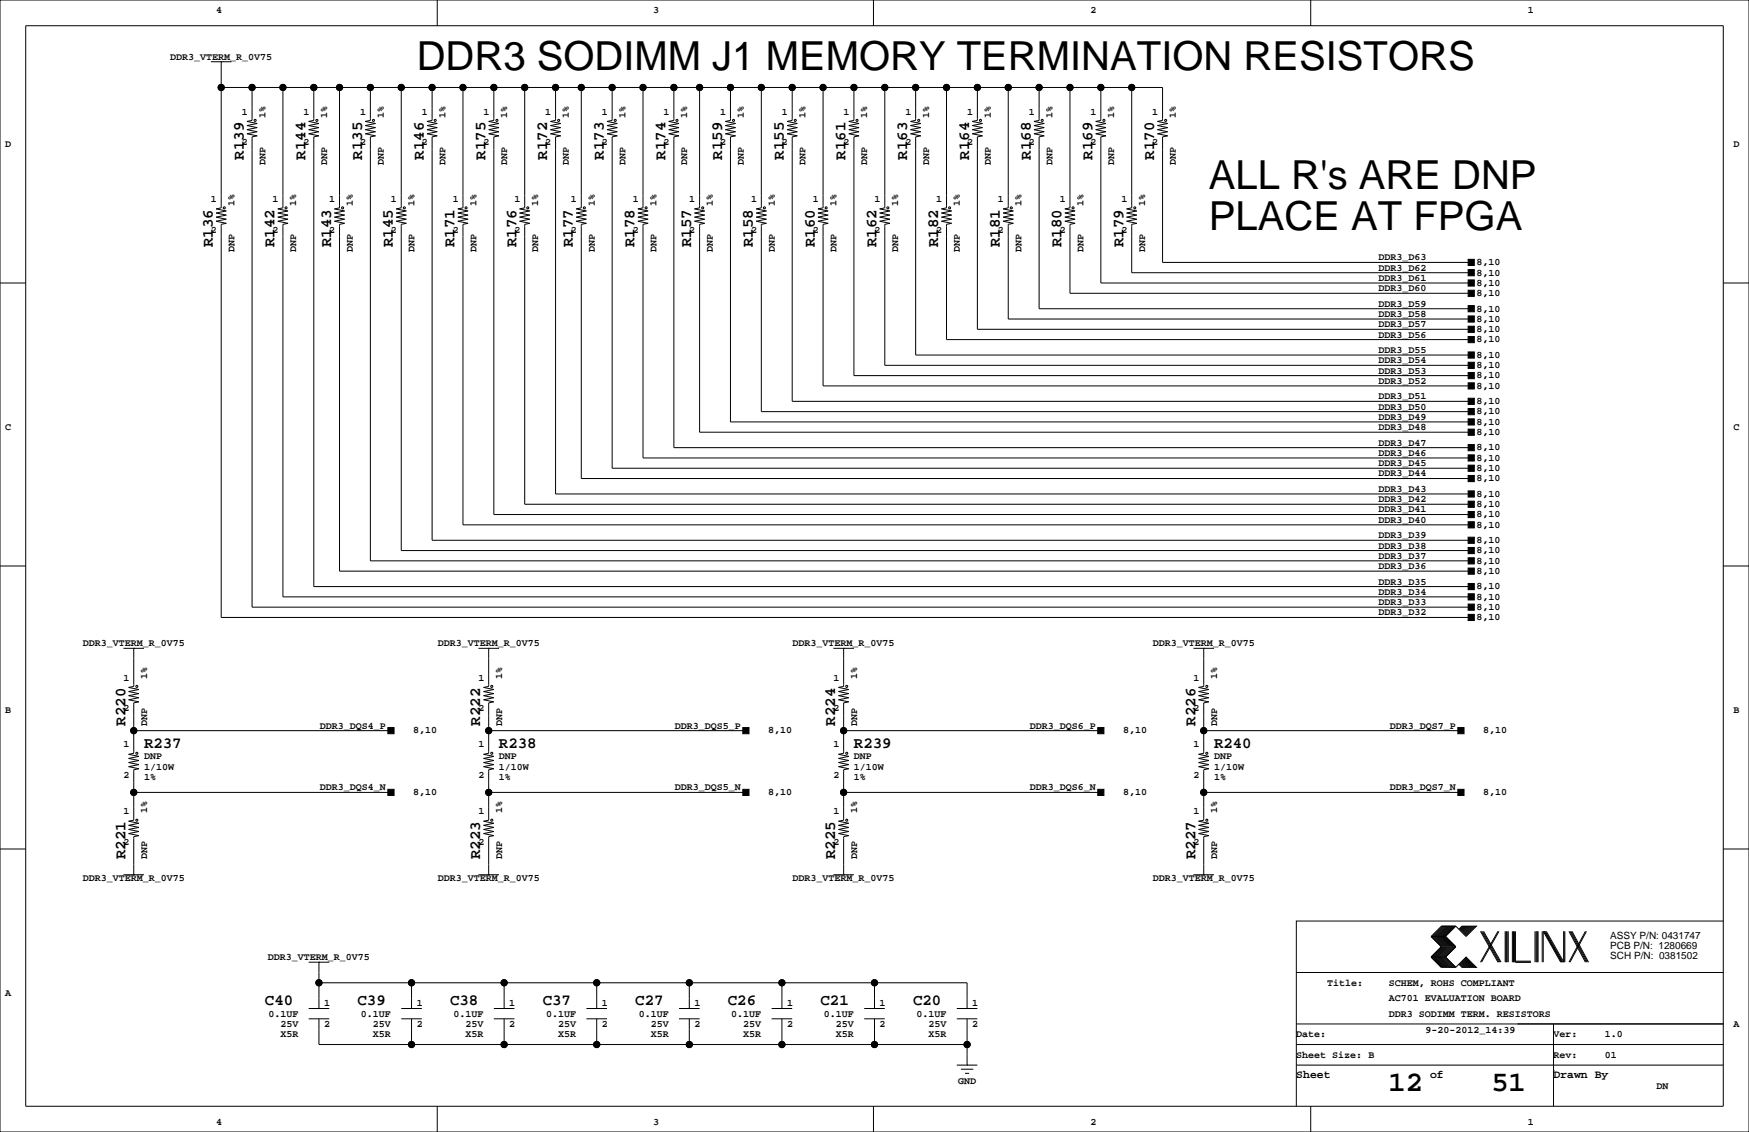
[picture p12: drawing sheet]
<svg xmlns="http://www.w3.org/2000/svg" width="432mm" height="279mm" viewBox="0 0 432 279" stroke-linecap="round" stroke-linejoin="round" font-family="sans-serif">
<defs><g id="words">
<g font-size="9.9">
<text x="102.9" y="17.4">DDR3 SODIMM J1 MEMORY TERMINATION RESISTORS</text>
<text x="298.5" y="46.6">ALL R's ARE DNP</text>
<text x="298.5" y="56.7">PLACE AT FPGA</text>
</g>
<g font-size="7.1">
<text x="342.8" y="269.3">12</text>
<text x="368.2" y="269.3">51</text>
</g>
<g font-size="3.9">
<text x="60.2" y="39.4" transform="rotate(-90 60.2 39.4)">R139</text>
<text x="75.4" y="39.4" transform="rotate(-90 75.4 39.4)">R144</text>
<text x="89.4" y="39.4" transform="rotate(-90 89.4 39.4)">R135</text>
<text x="104.6" y="39.4" transform="rotate(-90 104.6 39.4)">R146</text>
<text x="119.9" y="39.4" transform="rotate(-90 119.9 39.4)">R175</text>
<text x="135.1" y="39.4" transform="rotate(-90 135.1 39.4)">R172</text>
<text x="149.1" y="39.4" transform="rotate(-90 149.1 39.4)">R173</text>
<text x="164.3" y="39.4" transform="rotate(-90 164.3 39.4)">R174</text>
<text x="178.3" y="39.4" transform="rotate(-90 178.3 39.4)">R159</text>
<text x="193.5" y="39.4" transform="rotate(-90 193.5 39.4)">R155</text>
<text x="208.8" y="39.4" transform="rotate(-90 208.8 39.4)">R161</text>
<text x="224" y="39.4" transform="rotate(-90 224 39.4)">R163</text>
<text x="239.2" y="39.4" transform="rotate(-90 239.2 39.4)">R164</text>
<text x="254.5" y="39.4" transform="rotate(-90 254.5 39.4)">R168</text>
<text x="269.7" y="39.4" transform="rotate(-90 269.7 39.4)">R169</text>
<text x="285" y="39.4" transform="rotate(-90 285 39.4)">R170</text>
<text x="52.5" y="61" transform="rotate(-90 52.5 61)">R136</text>
<text x="67.8" y="61" transform="rotate(-90 67.8 61)">R142</text>
<text x="81.8" y="61" transform="rotate(-90 81.8 61)">R143</text>
<text x="97" y="61" transform="rotate(-90 97 61)">R145</text>
<text x="112.2" y="61" transform="rotate(-90 112.2 61)">R171</text>
<text x="127.5" y="61" transform="rotate(-90 127.5 61)">R176</text>
<text x="141.4" y="61" transform="rotate(-90 141.4 61)">R177</text>
<text x="156.7" y="61" transform="rotate(-90 156.7 61)">R178</text>
<text x="170.7" y="61" transform="rotate(-90 170.7 61)">R157</text>
<text x="185.9" y="61" transform="rotate(-90 185.9 61)">R158</text>
<text x="201.1" y="61" transform="rotate(-90 201.1 61)">R160</text>
<text x="216.4" y="61" transform="rotate(-90 216.4 61)">R162</text>
<text x="231.6" y="61" transform="rotate(-90 231.6 61)">R182</text>
<text x="246.9" y="61" transform="rotate(-90 246.9 61)">R181</text>
<text x="262.1" y="61" transform="rotate(-90 262.1 61)">R180</text>
<text x="277.3" y="61" transform="rotate(-90 277.3 61)">R179</text>
<text x="31" y="179.1" transform="rotate(-90 31 179.1)">R220</text>
<text x="118.6" y="179.1" transform="rotate(-90 118.6 179.1)">R222</text>
<text x="206.2" y="179.1" transform="rotate(-90 206.2 179.1)">R224</text>
<text x="295.1" y="179.1" transform="rotate(-90 295.1 179.1)">R226</text>
<text x="35.6" y="184.6">R237</text>
<text x="123.2" y="184.6">R238</text>
<text x="210.8" y="184.6">R239</text>
<text x="299.7" y="184.6">R240</text>
<text x="31" y="212.1" transform="rotate(-90 31 212.1)">R221</text>
<text x="118.6" y="212.1" transform="rotate(-90 118.6 212.1)">R223</text>
<text x="206.2" y="212.1" transform="rotate(-90 206.2 212.1)">R225</text>
<text x="295.1" y="212.1" transform="rotate(-90 295.1 212.1)">R227</text>
<text x="65.4" y="248.1">C40</text>
<text x="88.3" y="248.1">C39</text>
<text x="111.1" y="248.1">C38</text>
<text x="134" y="248.1">C37</text>
<text x="156.8" y="248.1">C27</text>
<text x="179.7" y="248.1">C26</text>
<text x="202.6" y="248.1">C21</text>
<text x="225.4" y="248.1">C20</text>
</g>
<g font-size="2.8">
<text x="320" y="266.1">Sheet</text>
<text x="353.1" y="266.1">of</text>
<text x="383.5" y="266.1">Drawn By</text>
</g>
<g font-size="2.5">
<text x="53.3" y="3.3">4</text>
<text x="161.3" y="3.3">3</text>
<text x="269.2" y="3.3">2</text>
<text x="377.2" y="3.3">1</text>
<text x="42" y="14.7">DDR3_VTERM_R_0V75</text>
<text x="59.7" y="28.3">1</text>
<text x="65.5" y="29.2" transform="rotate(-90 65.5 29.2)">1%</text>
<text x="74.9" y="28.3">1</text>
<text x="80.8" y="29.2" transform="rotate(-90 80.8 29.2)">1%</text>
<text x="88.9" y="28.3">1</text>
<text x="94.7" y="29.2" transform="rotate(-90 94.7 29.2)">1%</text>
<text x="104.1" y="28.3">1</text>
<text x="110" y="29.2" transform="rotate(-90 110 29.2)">1%</text>
<text x="119.4" y="28.3">1</text>
<text x="125.2" y="29.2" transform="rotate(-90 125.2 29.2)">1%</text>
<text x="134.6" y="28.3">1</text>
<text x="140.5" y="29.2" transform="rotate(-90 140.5 29.2)">1%</text>
<text x="148.6" y="28.3">1</text>
<text x="154.4" y="29.2" transform="rotate(-90 154.4 29.2)">1%</text>
<text x="163.8" y="28.3">1</text>
<text x="169.7" y="29.2" transform="rotate(-90 169.7 29.2)">1%</text>
<text x="177.8" y="28.3">1</text>
<text x="183.6" y="29.2" transform="rotate(-90 183.6 29.2)">1%</text>
<text x="193" y="28.3">1</text>
<text x="198.9" y="29.2" transform="rotate(-90 198.9 29.2)">1%</text>
<text x="208.3" y="28.3">1</text>
<text x="214.1" y="29.2" transform="rotate(-90 214.1 29.2)">1%</text>
<text x="223.5" y="28.3">1</text>
<text x="229.4" y="29.2" transform="rotate(-90 229.4 29.2)">1%</text>
<text x="238.8" y="28.3">1</text>
<text x="244.6" y="29.2" transform="rotate(-90 244.6 29.2)">1%</text>
<text x="254" y="28.3">1</text>
<text x="259.8" y="29.2" transform="rotate(-90 259.8 29.2)">1%</text>
<text x="269.2" y="28.3">1</text>
<text x="275.1" y="29.2" transform="rotate(-90 275.1 29.2)">1%</text>
<text x="284.5" y="28.3">1</text>
<text x="290.3" y="29.2" transform="rotate(-90 290.3 29.2)">1%</text>
<text x="59.7" y="35.9">2</text>
<text x="74.9" y="35.9">2</text>
<text x="88.9" y="35.9">2</text>
<text x="104.1" y="35.9">2</text>
<text x="119.4" y="35.9">2</text>
<text x="134.6" y="35.9">2</text>
<text x="148.6" y="35.9">2</text>
<text x="163.8" y="35.9">2</text>
<text x="177.8" y="35.9">2</text>
<text x="193" y="35.9">2</text>
<text x="208.3" y="35.9">2</text>
<text x="223.5" y="35.9">2</text>
<text x="238.8" y="35.9">2</text>
<text x="254" y="35.9">2</text>
<text x="269.2" y="35.9">2</text>
<text x="284.5" y="35.9">2</text>
<text x="1.3" y="36.3">D</text>
<text x="65.5" y="40.6" transform="rotate(-90 65.5 40.6)">DNP</text>
<text x="80.8" y="40.6" transform="rotate(-90 80.8 40.6)">DNP</text>
<text x="94.7" y="40.6" transform="rotate(-90 94.7 40.6)">DNP</text>
<text x="110" y="40.6" transform="rotate(-90 110 40.6)">DNP</text>
<text x="125.2" y="40.6" transform="rotate(-90 125.2 40.6)">DNP</text>
<text x="140.5" y="40.6" transform="rotate(-90 140.5 40.6)">DNP</text>
<text x="154.4" y="40.6" transform="rotate(-90 154.4 40.6)">DNP</text>
<text x="169.7" y="40.6" transform="rotate(-90 169.7 40.6)">DNP</text>
<text x="183.6" y="40.6" transform="rotate(-90 183.6 40.6)">DNP</text>
<text x="198.9" y="40.6" transform="rotate(-90 198.9 40.6)">DNP</text>
<text x="214.1" y="40.6" transform="rotate(-90 214.1 40.6)">DNP</text>
<text x="229.4" y="40.6" transform="rotate(-90 229.4 40.6)">DNP</text>
<text x="244.6" y="40.6" transform="rotate(-90 244.6 40.6)">DNP</text>
<text x="259.8" y="40.6" transform="rotate(-90 259.8 40.6)">DNP</text>
<text x="275.1" y="40.6" transform="rotate(-90 275.1 40.6)">DNP</text>
<text x="290.3" y="40.6" transform="rotate(-90 290.3 40.6)">DNP</text>
<text x="428" y="36.3">D</text>
<text x="52.1" y="49.9">1</text>
<text x="57.9" y="50.8" transform="rotate(-90 57.9 50.8)">1%</text>
<text x="67.3" y="49.9">1</text>
<text x="73.2" y="50.8" transform="rotate(-90 73.2 50.8)">1%</text>
<text x="81.3" y="49.9">1</text>
<text x="87.1" y="50.8" transform="rotate(-90 87.1 50.8)">1%</text>
<text x="96.5" y="49.9">1</text>
<text x="102.4" y="50.8" transform="rotate(-90 102.4 50.8)">1%</text>
<text x="111.8" y="49.9">1</text>
<text x="117.6" y="50.8" transform="rotate(-90 117.6 50.8)">1%</text>
<text x="127" y="49.9">1</text>
<text x="132.8" y="50.8" transform="rotate(-90 132.8 50.8)">1%</text>
<text x="141" y="49.9">1</text>
<text x="146.8" y="50.8" transform="rotate(-90 146.8 50.8)">1%</text>
<text x="156.2" y="49.9">1</text>
<text x="162.1" y="50.8" transform="rotate(-90 162.1 50.8)">1%</text>
<text x="170.2" y="49.9">1</text>
<text x="176" y="50.8" transform="rotate(-90 176 50.8)">1%</text>
<text x="185.4" y="49.9">1</text>
<text x="191.3" y="50.8" transform="rotate(-90 191.3 50.8)">1%</text>
<text x="200.7" y="49.9">1</text>
<text x="206.5" y="50.8" transform="rotate(-90 206.5 50.8)">1%</text>
<text x="215.9" y="49.9">1</text>
<text x="221.7" y="50.8" transform="rotate(-90 221.7 50.8)">1%</text>
<text x="231.1" y="49.9">1</text>
<text x="237" y="50.8" transform="rotate(-90 237 50.8)">1%</text>
<text x="246.4" y="49.9">1</text>
<text x="252.2" y="50.8" transform="rotate(-90 252.2 50.8)">1%</text>
<text x="261.6" y="49.9">1</text>
<text x="267.5" y="50.8" transform="rotate(-90 267.5 50.8)">1%</text>
<text x="276.9" y="49.9">1</text>
<text x="282.7" y="50.8" transform="rotate(-90 282.7 50.8)">1%</text>
<text x="52.1" y="57.5">2</text>
<text x="67.3" y="57.5">2</text>
<text x="81.3" y="57.5">2</text>
<text x="96.5" y="57.5">2</text>
<text x="111.8" y="57.5">2</text>
<text x="127" y="57.5">2</text>
<text x="141" y="57.5">2</text>
<text x="156.2" y="57.5">2</text>
<text x="170.2" y="57.5">2</text>
<text x="185.4" y="57.5">2</text>
<text x="200.7" y="57.5">2</text>
<text x="215.9" y="57.5">2</text>
<text x="231.1" y="57.5">2</text>
<text x="246.4" y="57.5">2</text>
<text x="261.6" y="57.5">2</text>
<text x="276.9" y="57.5">2</text>
<text x="57.9" y="62.2" transform="rotate(-90 57.9 62.2)">DNP</text>
<text x="73.2" y="62.2" transform="rotate(-90 73.2 62.2)">DNP</text>
<text x="87.1" y="62.2" transform="rotate(-90 87.1 62.2)">DNP</text>
<text x="102.4" y="62.2" transform="rotate(-90 102.4 62.2)">DNP</text>
<text x="117.6" y="62.2" transform="rotate(-90 117.6 62.2)">DNP</text>
<text x="132.8" y="62.2" transform="rotate(-90 132.8 62.2)">DNP</text>
<text x="146.8" y="62.2" transform="rotate(-90 146.8 62.2)">DNP</text>
<text x="162.1" y="62.2" transform="rotate(-90 162.1 62.2)">DNP</text>
<text x="176" y="62.2" transform="rotate(-90 176 62.2)">DNP</text>
<text x="191.3" y="62.2" transform="rotate(-90 191.3 62.2)">DNP</text>
<text x="206.5" y="62.2" transform="rotate(-90 206.5 62.2)">DNP</text>
<text x="221.7" y="62.2" transform="rotate(-90 221.7 62.2)">DNP</text>
<text x="237" y="62.2" transform="rotate(-90 237 62.2)">DNP</text>
<text x="252.2" y="62.2" transform="rotate(-90 252.2 62.2)">DNP</text>
<text x="267.5" y="62.2" transform="rotate(-90 267.5 62.2)">DNP</text>
<text x="282.7" y="62.2" transform="rotate(-90 282.7 62.2)">DNP</text>
<text x="340.4" y="64.3">DDR3_D63</text>
<text x="364.5" y="65.5">8,10</text>
<text x="340.4" y="69.3">DDR3_D61</text>
<text x="340.4" y="66.8">DDR3_D62</text>
<text x="340.4" y="71.9">DDR3_D60</text>
<text x="364.5" y="70.5">8,10</text>
<text x="364.5" y="68">8,10</text>
<text x="340.4" y="75.7">DDR3_D59</text>
<text x="364.5" y="76.9">8,10</text>
<text x="364.5" y="73.1">8,10</text>
<text x="340.4" y="80.8">DDR3_D57</text>
<text x="340.4" y="83.3">DDR3_D56</text>
<text x="340.4" y="78.2">DDR3_D58</text>
<text x="364.5" y="82">8,10</text>
<text x="364.5" y="79.4">8,10</text>
<text x="340.4" y="89.7">DDR3_D54</text>
<text x="340.4" y="87.1">DDR3_D55</text>
<text x="364.5" y="88.3">8,10</text>
<text x="364.5" y="84.5">8,10</text>
<text x="340.4" y="94.7">DDR3_D52</text>
<text x="340.4" y="92.2">DDR3_D53</text>
<text x="364.5" y="95.9">8,10</text>
<text x="364.5" y="90.9">8,10</text>
<text x="364.5" y="93.4">8,10</text>
<text x="340.4" y="98.6">DDR3_D51</text>
<text x="340.4" y="101.1">DDR3_D50</text>
<text x="364.5" y="99.8">8,10</text>
<text x="1.3" y="106.2">C</text>
<text x="340.4" y="103.6">DDR3_D49</text>
<text x="340.4" y="106.2">DDR3_D48</text>
<text x="364.5" y="104.8">8,10</text>
<text x="364.5" y="102.3">8,10</text>
<text x="364.5" y="107.4">8,10</text>
<text x="428" y="106.2">C</text>
<text x="340.4" y="110">DDR3_D47</text>
<text x="340.4" y="112.5">DDR3_D46</text>
<text x="364.5" y="111.2">8,10</text>
<text x="364.5" y="113.7">8,10</text>
<text x="340.4" y="115.1">DDR3_D45</text>
<text x="340.4" y="117.6">DDR3_D44</text>
<text x="364.5" y="116.3">8,10</text>
<text x="364.5" y="118.8">8,10</text>
<text x="340.4" y="121.4">DDR3_D43</text>
<text x="340.4" y="124">DDR3_D42</text>
<text x="364.5" y="122.6">8,10</text>
<text x="364.5" y="125.2">8,10</text>
<text x="340.4" y="126.5">DDR3_D41</text>
<text x="340.4" y="129">DDR3_D40</text>
<text x="364.5" y="127.7">8,10</text>
<text x="364.5" y="130.2">8,10</text>
<text x="340.4" y="135.4">DDR3_D38</text>
<text x="340.4" y="132.8">DDR3_D39</text>
<text x="340.4" y="137.9">DDR3_D37</text>
<text x="364.5" y="136.6">8,10</text>
<text x="364.5" y="134">8,10</text>
<text x="340.4" y="140.5">DDR3_D36</text>
<text x="364.5" y="141.7">8,10</text>
<text x="364.5" y="139.1">8,10</text>
<text x="340.4" y="146.8">DDR3_D34</text>
<text x="340.4" y="144.3">DDR3_D35</text>
<text x="340.4" y="149.4">DDR3_D33</text>
<text x="364.5" y="148">8,10</text>
<text x="364.5" y="145.5">8,10</text>
<text x="340.4" y="151.9">DDR3_D32</text>
<text x="364.5" y="153.1">8,10</text>
<text x="364.5" y="150.6">8,10</text>
<text x="20.4" y="159.5">DDR3_VTERM_R_0V75</text>
<text x="108.1" y="159.5">DDR3_VTERM_R_0V75</text>
<text x="195.7" y="159.5">DDR3_VTERM_R_0V75</text>
<text x="284.6" y="159.5">DDR3_VTERM_R_0V75</text>
<text x="30.5" y="168">1</text>
<text x="36.3" y="167.6" transform="rotate(-90 36.3 167.6)">1%</text>
<text x="118.1" y="168">1</text>
<text x="124" y="167.6" transform="rotate(-90 124 167.6)">1%</text>
<text x="205.7" y="168">1</text>
<text x="211.6" y="167.6" transform="rotate(-90 211.6 167.6)">1%</text>
<text x="294.6" y="168">1</text>
<text x="300.5" y="167.6" transform="rotate(-90 300.5 167.6)">1%</text>
<text x="1.3" y="176">B</text>
<text x="30.5" y="175.6">2</text>
<text x="36.3" y="179.1" transform="rotate(-90 36.3 179.1)">DNP</text>
<text x="79" y="179.8">DDR3_DQS4_P</text>
<text x="118.1" y="175.6">2</text>
<text x="124" y="179.1" transform="rotate(-90 124 179.1)">DNP</text>
<text x="166.6" y="179.8">DDR3_DQS5_P</text>
<text x="205.7" y="175.6">2</text>
<text x="211.6" y="179.1" transform="rotate(-90 211.6 179.1)">DNP</text>
<text x="254.2" y="179.8">DDR3_DQS6_P</text>
<text x="294.6" y="175.6">2</text>
<text x="300.5" y="179.1" transform="rotate(-90 300.5 179.1)">DNP</text>
<text x="343.1" y="179.8">DDR3_DQS7_P</text>
<text x="428" y="176">B</text>
<text x="30.5" y="184.5">1</text>
<text x="102" y="181">8,10</text>
<text x="118.1" y="184.5">1</text>
<text x="189.7" y="181">8,10</text>
<text x="205.7" y="184.5">1</text>
<text x="277.3" y="181">8,10</text>
<text x="294.6" y="184.5">1</text>
<text x="366.2" y="181">8,10</text>
<text x="35.6" y="187.5">DNP</text>
<text x="35.6" y="190">1/10W</text>
<text x="123.2" y="187.5">DNP</text>
<text x="123.2" y="190">1/10W</text>
<text x="210.8" y="187.5">DNP</text>
<text x="210.8" y="190">1/10W</text>
<text x="299.7" y="187.5">DNP</text>
<text x="299.7" y="190">1/10W</text>
<text x="30.5" y="192.1">2</text>
<text x="35.6" y="192.5">1%</text>
<text x="79" y="195.1">DDR3_DQS4_N</text>
<text x="102" y="196.3">8,10</text>
<text x="118.1" y="192.1">2</text>
<text x="123.2" y="192.5">1%</text>
<text x="166.6" y="195.1">DDR3_DQS5_N</text>
<text x="189.7" y="196.3">8,10</text>
<text x="205.7" y="192.1">2</text>
<text x="210.8" y="192.5">1%</text>
<text x="254.2" y="195.1">DDR3_DQS6_N</text>
<text x="277.3" y="196.3">8,10</text>
<text x="294.6" y="192.1">2</text>
<text x="299.7" y="192.5">1%</text>
<text x="343.1" y="195.1">DDR3_DQS7_N</text>
<text x="366.2" y="196.3">8,10</text>
<text x="30.5" y="201">1</text>
<text x="36.3" y="200.7" transform="rotate(-90 36.3 200.7)">1%</text>
<text x="118.1" y="201">1</text>
<text x="124" y="200.7" transform="rotate(-90 124 200.7)">1%</text>
<text x="205.7" y="201">1</text>
<text x="211.6" y="200.7" transform="rotate(-90 211.6 200.7)">1%</text>
<text x="294.6" y="201">1</text>
<text x="300.5" y="200.7" transform="rotate(-90 300.5 200.7)">1%</text>
<text x="30.5" y="208.6">2</text>
<text x="118.1" y="208.6">2</text>
<text x="205.7" y="208.6">2</text>
<text x="294.6" y="208.6">2</text>
<text x="36.3" y="212.1" transform="rotate(-90 36.3 212.1)">DNP</text>
<text x="124" y="212.1" transform="rotate(-90 124 212.1)">DNP</text>
<text x="211.6" y="212.1" transform="rotate(-90 211.6 212.1)">DNP</text>
<text x="300.5" y="212.1" transform="rotate(-90 300.5 212.1)">DNP</text>
<text x="20.4" y="217.5">DDR3_VTERM_R_0V75</text>
<text x="108.1" y="217.5">DDR3_VTERM_R_0V75</text>
<text x="195.7" y="217.5">DDR3_VTERM_R_0V75</text>
<text x="284.6" y="217.5">DDR3_VTERM_R_0V75</text>
<text x="397.5" y="231.7">ASSY P/N: 0431747</text>
<text x="66.1" y="237">DDR3_VTERM_R_0V75</text>
<text x="397.5" y="236.8">SCH P/N: 0381502</text>
<text x="397.5" y="234.2">PCB P/N: 1280669</text>
<text x="1.3" y="245.9">A</text>
<text x="327.7" y="243.3">Title:</text>
<text x="342.9" y="243.3">SCHEM, ROHS COMPLIANT</text>
<text x="66.3" y="251">0.1UF</text>
<text x="80" y="248.4">1</text>
<text x="89.1" y="251">0.1UF</text>
<text x="102.9" y="248.4">1</text>
<text x="112" y="251">0.1UF</text>
<text x="125.7" y="248.4">1</text>
<text x="134.8" y="251">0.1UF</text>
<text x="148.6" y="248.4">1</text>
<text x="157.7" y="251">0.1UF</text>
<text x="171.4" y="248.4">1</text>
<text x="180.6" y="251">0.1UF</text>
<text x="194.3" y="248.4">1</text>
<text x="203.4" y="251">0.1UF</text>
<text x="217.2" y="248.4">1</text>
<text x="226.3" y="251">0.1UF</text>
<text x="240" y="248.4">1</text>
<text x="342.9" y="251">DDR3 SODIMM TERM. RESISTORS</text>
<text x="342.9" y="247.1">AC701 EVALUATION BOARD</text>
<text x="69.2" y="253.5">25V</text>
<text x="69.2" y="256">X5R</text>
<text x="80" y="253.5">2</text>
<text x="92.1" y="253.5">25V</text>
<text x="92.1" y="256">X5R</text>
<text x="102.9" y="253.5">2</text>
<text x="114.9" y="253.5">25V</text>
<text x="114.9" y="256">X5R</text>
<text x="125.7" y="253.5">2</text>
<text x="137.8" y="253.5">25V</text>
<text x="137.8" y="256">X5R</text>
<text x="148.6" y="253.5">2</text>
<text x="160.7" y="253.5">25V</text>
<text x="160.7" y="256">X5R</text>
<text x="171.4" y="253.5">2</text>
<text x="183.5" y="253.5">25V</text>
<text x="183.5" y="256">X5R</text>
<text x="194.3" y="253.5">2</text>
<text x="206.4" y="253.5">25V</text>
<text x="206.4" y="256">X5R</text>
<text x="217.2" y="253.5">2</text>
<text x="229.2" y="253.5">25V</text>
<text x="229.2" y="256">X5R</text>
<text x="240" y="253.5">2</text>
<text x="320" y="256">Date:</text>
<text x="351.9" y="255">9-20-2012_14:39</text>
<text x="383.5" y="256">Ver:</text>
<text x="396.2" y="256">1.0</text>
<text x="428" y="253.5">A</text>
<text x="320" y="261.1">Sheet Size: B</text>
<text x="383.5" y="261.1">Rev:</text>
<text x="396.2" y="261.1">01</text>
<text x="236.5" y="267.5">GND</text>
<text x="408.9" y="268.7">DN</text>
<text x="53.3" y="277.6">4</text>
<text x="161.3" y="277.6">3</text>
<text x="269.2" y="277.6">2</text>
<text x="377.2" y="277.6">1</text>
</g>
</g></defs>
<g fill="none" stroke="#000" stroke-width=".25">
<path d="M0 0h431.8v279.4h-431.8zM6.3 6.4h419.1v266.6h-419.1zM52.1 15.2h5M54.6 15.2h.1M54.6 15.2v36.1l-1.3 .3 2.6 .5-2.6 .5 2.6 .5-2.6 .5 2.6 .5-2.6 .5 2.6 .5-1.3 .3v97h308.6M107.9 0v6.4M215.6 0v6.4M323.6 0v6.4M54.6 21.6h232.4v8.1l-1.2 .3 2.5 .5-2.5 .5 2.5 .5-2.5 .5 2.5 .5-2.5 .5 2.5 .5-1.3 .3v31h76.2M62.2 21.6v8.1l-1.2 .3 2.5 .5-2.5 .5 2.5 .5-2.5 .5 2.5 .5-2.5 .5 2.5 .5-1.3 .3v116.1h301M69.8 21.6v29.7l-1.2 .3 2.5 .5-2.5 .5 2.5 .5-2.5 .5 2.5 .5-2.5 .5 2.5 .5-1.3 .3v91.9h293.4M77.5 21.6v8.1l-1.3 .3 2.5 .5-2.5 .5 2.5 .5-2.5 .5 2.5 .5-2.5 .5 2.5 .5-1.2 .3v111h285.7"/>
<path d="M83.8 21.6v29.7l-1.3 .3 2.6 .5-2.6 .5 2.6 .5-2.6 .5 2.6 .5-2.6 .5 2.6 .5-1.3 .3v85.6h279.4M91.4 21.6v8.1l-1.2 .3 2.5 .5-2.5 .5 2.5 .5-2.5 .5 2.5 .5-2.5 .5 2.5 .5-1.3 .3v104.6h271.8M99.1 21.6v29.7l-1.3 .3 2.5 .5-2.5 .5 2.5 .5-2.5 .5 2.5 .5-2.5 .5 2.5 .5-1.2 .3v80.5h264.1M106.7 21.6v8.1l-1.3 .3 2.5 .5-2.5 .5 2.5 .5-2.5 .5 2.5 .5-2.5 .5 2.5 .5-1.2 .3v99.5h256.5M114.3 21.6v29.7l-1.3 .3 2.6 .5-2.6 .5 2.6 .5-2.6 .5 2.6 .5-2.6 .5 2.6 .5-1.3 .3v74.1h248.9M121.9 21.6v8.1l-1.3 .3 2.6 .5-2.6 .5 2.6 .5-2.6 .5 2.6 .5-2.6 .5 2.6 .5-1.3 .3v93.2h241.3M129.5 21.6v29.7l-1.2 .3 2.5 .5-2.5 .5 2.5 .5-2.5 .5 2.5 .5-2.5 .5 2.5 .5-1.3 .3v69.1h233.7M137.2 21.6v8.1l-1.3 .3 2.5 .5-2.5 .5 2.5 .5-2.5 .5 2.5 .5-2.5 .5 2.5 .5-1.2 .3v88.1h226M143.5 21.6v29.7l-1.3 .3 2.6 .5-2.6 .5 2.6 .5-2.6 .5 2.6 .5-2.6 .5 2.6 .5-1.3 .3v62.7h219.7M151.1 21.6v8.1l-1.2 .3 2.5 .5-2.5 .5 2.5 .5-2.5 .5 2.5 .5-2.5 .5 2.5 .5-1.3 .3v81.8h212.1M158.7 21.6v29.7l-1.2 .3 2.5 .5-2.5 .5 2.5 .5-2.5 .5 2.5 .5-2.5 .5 2.5 .5-1.3 .3v57.6h204.5M166.4 21.6v8.1l-1.3 .3 2.5 .5-2.5 .5 2.5 .5-2.5 .5 2.5 .5-2.5 .5 2.5 .5-1.2 .3v76.7h196.8"/>
<path d="M172.7 21.6v29.7l-1.3 .3 2.6 .5-2.6 .5 2.6 .5-2.6 .5 2.6 .5-2.6 .5 2.6 .5-1.3 .3v51.3h190.5M180.3 21.6v8.1l-1.2 .3 2.5 .5-2.5 .5 2.5 .5-2.5 .5 2.5 .5-2.5 .5 2.5 .5-1.3 .3v70.3h182.9M188 21.6v29.7l-1.3 .3 2.5 .5-2.5 .5 2.5 .5-2.5 .5 2.5 .5-2.5 .5 2.5 .5-1.2 .3v46.2h175.2M195.6 21.6v8.1l-1.3 .3 2.5 .5-2.5 .5 2.5 .5-2.5 .5 2.5 .5-2.5 .5 2.5 .5-1.2 .3v65.3h167.6M203.2 21.6v29.7l-1.3 .3 2.6 .5-2.6 .5 2.6 .5-2.6 .5 2.6 .5-2.6 .5 2.6 .5-1.3 .3v39.8h160M210.8 21.6v8.1l-1.3 .3 2.6 .5-2.6 .5 2.6 .5-2.6 .5 2.6 .5-2.6 .5 2.6 .5-1.3 .3v58.9h152.4M218.4 21.6v29.7l-1.2 .3 2.5 .5-2.5 .5 2.5 .5-2.5 .5 2.5 .5-2.5 .5 2.5 .5-1.3 .3v34.8h144.8M226.1 21.6v8.1l-1.3 .3 2.5 .5-2.5 .5 2.5 .5-2.5 .5 2.5 .5-2.5 .5 2.5 .5-1.2 .3v53.8h137.1M233.7 21.6v29.7l-1.3 .3 2.5 .5-2.5 .5 2.5 .5-2.5 .5 2.5 .5-2.5 .5 2.5 .5-1.2 .3v28.4h129.5M241.3 21.6v8.1l-1.3 .3 2.6 .5-2.6 .5 2.6 .5-2.6 .5 2.6 .5-2.6 .5 2.6 .5-1.3 .3v47.5h121.9M248.9 21.6v29.7l-1.3 .3 2.6 .5-2.6 .5 2.6 .5-2.6 .5 2.6 .5-2.6 .5 2.6 .5-1.3 .3v23.3h114.3M256.5 21.6v8.1l-1.2 .3 2.5 .5-2.5 .5 2.5 .5-2.5 .5 2.5 .5-2.5 .5 2.5 .5-1.3 .3v42.4h106.7"/>
<path d="M264.2 21.6v29.7l-1.3 .3 2.5 .5-2.5 .5 2.5 .5-2.5 .5 2.5 .5-2.5 .5 2.5 .5-1.2 .3v17h99M271.8 21.6v8.1l-1.3 .3 2.5 .5-2.5 .5 2.5 .5-2.5 .5 2.5 .5-2.5 .5 2.5 .5-1.2 .3v36h91.4M279.4 21.6v29.7l-1.3 .3 2.6 .5-2.6 .5 2.6 .5-2.6 .5 2.6 .5-2.6 .5 2.6 .5-1.3 .3v11.9h83.8M0 69.8h6.3M425.4 69.8h6.4M0 139.7h6.3M425.4 139.7h6.4M30.5 160h5.1M33 160h.1M33 160v9.4l-1.3 .3 2.6 .5-2.6 .5 2.6 .5-2.6 .5 2.6 .5-2.6 .5 2.6 .5-1.3 .3v12.4l-1.3 .3 2.6 .5-2.6 .5 2.6 .5-2.6 .5 2.6 .5-2.6 .5 2.6 .5-1.3 .3v12.4l-1.3 .3 2.6 .5-2.6 .5 2.6 .5-2.6 .5 2.6 .5-2.6 .5 2.6 .5-1.3 .3v9.4M118.1 160h5.1M120.6 160h.1"/>
<path d="M120.6 160v9.4l-1.2 .3 2.5 .5-2.5 .5 2.5 .5-2.5 .5 2.5 .5-2.5 .5 2.5 .5-1.3 .3v12.4l-1.2 .3 2.5 .5-2.5 .5 2.5 .5-2.5 .5 2.5 .5-2.5 .5 2.5 .5-1.3 .3v12.4l-1.2 .3 2.5 .5-2.5 .5 2.5 .5-2.5 .5 2.5 .5-2.5 .5 2.5 .5-1.3 .3v9.4M205.7 160h5.1M208.3 160h.1M208.3 160v9.4l-1.3 .3 2.5 .5-2.5 .5 2.5 .5-2.5 .5 2.5 .5-2.5 .5 2.5 .5-1.2 .3v12.4l-1.3 .3 2.5 .5-2.5 .5 2.5 .5-2.5 .5 2.5 .5-2.5 .5 2.5 .5-1.2 .3v12.4l-1.3 .3 2.5 .5-2.5 .5 2.5 .5-2.5 .5 2.5 .5-2.5 .5 2.5 .5-1.2 .3v9.4M294.6 160h5.1M297.2 160h.1M297.2 160v9.4l-1.3 .3 2.5 .5-2.5 .5 2.5 .5-2.5 .5 2.5 .5-2.5 .5 2.5 .5-1.2 .3v12.4l-1.3 .3 2.5 .5-2.5 .5 2.5 .5-2.5 .5 2.5 .5-2.5 .5 2.5 .5-1.2 .3v12.4l-1.3 .3 2.5 .5-2.5 .5 2.5 .5-2.5 .5 2.5 .5-2.5 .5 2.5 .5-1.2 .3v9.4M33 180.3h63.5M33 195.6h63.5M120.6 180.3h63.5M120.6 195.6h63.5M208.3 180.3h63.5"/>
<path d="M208.3 195.6h63.5M297.2 180.3h63.5M297.2 195.6h63.5M0 209.5h6.3M30.5 215.9h5.1M33 215.9h.1M118.1 215.9h5.1M120.6 215.9h.1M205.7 215.9h5.1M208.3 215.9h.1M294.6 215.9h5.1M297.2 215.9h.1"/>
<path d="M425.4 209.5h6.4M76.2 237.5h5.1M78.7 237.5h.1M78.7 237.5v11.4M353.3 236.2l2.6 2.6h3.5M353.3 231.1l2.6 2.6-2.6 2.5M353.3 236.2h3.6M353.3 231.1h3.6M356.1 228.6l-2.5 2.5 2.5 2.6-2.5 2.5 2.5 2.6M356.4 228.6l-2.6 2.5 2.6 2.6-2.6 2.5 2.6 2.6M356.6 228.6l-2.5 2.5 2.5 2.6-2.5 2.5 2.5 2.6M356.9 228.6l-2.6 2.5 2.6 2.6-2.6 2.5 2.6 2.6"/>
<path d="M356.9 231.1l2.5 2.6-2.5 2.5M356.9 236.2l2.5 2.6M357.1 228.6l-2.5 2.5 2.5 2.6-2.5 2.5 2.5 2.6M357.4 228.6l-2.6 2.5 2.6 2.6-2.6 2.5 2.6 2.6M357.6 228.6l-2.5 2.5 2.5 2.6-2.5 2.5 2.5 2.6M357.9 228.6l-2.6 2.5 2.6 2.6-2.6 2.5 2.6 2.6M358.1 228.6l-2.5 2.5 2.5 2.6-2.5 2.5 2.5 2.6M358.4 228.6l-2.5 2.5 2.5 2.6-2.5 2.5 2.5 2.6M358.6 228.6l-2.5 2.5 2.5 2.6-2.5 2.5 2.5 2.6M358.9 228.6l-2.5 2.5 2.5 2.6-2.5 2.5 2.5 2.6M359.2 228.6l-2.6 2.5 2.6 2.6-2.6 2.5 2.6 2.6M359.4 228.6l2.5 2.5 2.6-2.5h-3.6l-.7 .8"/>
<path d="M359.4 228.6h-3.5l-2.6 2.5M359.4 228.6l-2.5 2.5M360.2 238l.7 .8h3.6l-2.6-2.6-2.5 2.6M360.4 237.7l1 1.1M360.4 238l.8 .8M360.7 237.5l1.2 1.3M360.7 237.7l1 1.1M360.9 237.2l1.6 1.6M360.9 237.5l1.3 1.3M361.2 237l1.8 1.8M361.2 237.2l1.5 1.6M361.2 228.6l-.8 .8"/>
<path d="M361.4 236.7l2.1 2.1M361.4 237l1.8 1.8M361.4 228.6l-1 1M361.7 236.5l2.3 2.3M361.7 236.7l2 2.1M361.7 228.6l-1 1M361.9 236.5l2.3 2.3M361.9 228.6l-1.2 1.3M362.2 228.6l-1.3 1.3M362.5 228.6l-1.6 1.5M362.7 228.6l-1.5 1.5M363 228.6l-1.8 1.8"/>
<path d="M363.2 228.6l-1.8 1.8M363.5 228.6l-2.1 2M363.7 228.6l-2 2M364 228.6l-2.3 2.3M364.2 228.6l-2.3 2.3M365.5 229.9l4.3 7.6M365.8 229.9l4.3 7.6M366 229.9l4.3 7.6M366.3 229.9l4.3 7.6M369.8 229.9l-4.3 7.6M370.1 229.9l-4.3 7.6M371.6 229.9v7.6"/>
<path d="M371.9 229.9v7.6M372.1 229.9v7.6M372.4 229.9v7.6M373.4 229.9v7.6M373.6 229.9v7.6M373.9 229.9v7.6M374.1 229.9v7.6h3.9M374.1 237.2h3.9M379 229.9v7.6M379.2 229.9v7.6M379.5 229.9v7.6M379.7 229.9v7.6"/>
<path d="M380.7 229.9v7.6M381 237.5v-7.6l4.3 7.6M381.3 229.9l4.3 7.6M381.5 229.9l4.3 7.6M381.8 229.9l4.3 7.6v-7.6M386.3 229.9v7.6M387.3 229.9l4.1 7.6M387.6 229.9l4.1 7.6M387.9 229.9l4 7.6M388.1 229.9l4.1 7.6M391.4 229.9l-4.1 7.6M391.7 229.9l-4.1 7.6"/>
<path d="M425.4 227.3h-105.4v35.6M76.2 251.5h5.1M76.2 248.9h5.1M78.7 251.5v6.3h160.1M78.7 242.6h160.1v6.3M99.1 251.5h5M99.1 248.9h5M101.6 242.6v6.3M101.6 251.5v6.3M121.9 251.5h5.1M121.9 248.9h5.1M124.5 242.6v6.3"/>
<path d="M124.5 251.5v6.3M144.8 251.5h5.1M144.8 248.9h5.1M147.3 242.6v6.3M147.3 251.5v6.3M167.6 251.5h5.1M167.6 248.9h5.1M170.2 242.6v6.3M170.2 251.5v6.3M190.5 251.5h5.1M190.5 248.9h5.1M193 242.6v6.3"/>
<path d="M193 251.5v6.3M213.4 251.5h5M213.4 248.9h5M215.9 242.6v6.3M215.9 251.5v6.3M236.2 251.5h5.1M236.2 248.9h5.1M238.8 251.5v11.4M320 257.8h105.4M320 252.7h105.4M320 240h105.4M383.5 252.7v20.3"/>
<path d="M107.9 273v6.4M215.6 273v6.4M236.2 262.9h5.1M237.2 263.9h3.1M238.3 264.9h1M238.8 262.9h.1M320 262.9h105.4M320 262.9v10.1M323.6 273v6.4M383.5 264.2h.1"/>
<circle cx="54.6" cy="21.6" r=".76"/>
<circle cx="62.2" cy="21.6" r=".76"/>
<circle cx="63" cy="29.7" r=".25"/>
<circle cx="69.9" cy="21.6" r=".76"/>
<circle cx="77.5" cy="21.6" r=".76"/>
<circle cx="78.2" cy="29.7" r=".25"/>
<circle cx="83.8" cy="21.6" r=".76"/>
<circle cx="91.4" cy="21.6" r=".76"/>
<circle cx="92.2" cy="29.7" r=".25"/>
<circle cx="99.1" cy="21.6" r=".76"/>
<circle cx="106.7" cy="21.6" r=".76"/>
<circle cx="107.4" cy="29.7" r=".25"/>
<circle cx="114.3" cy="21.6" r=".76"/>
<circle cx="121.9" cy="21.6" r=".76"/>
<circle cx="122.7" cy="29.7" r=".25"/>
<circle cx="129.5" cy="21.6" r=".76"/>
<circle cx="137.2" cy="21.6" r=".76"/>
<circle cx="137.9" cy="29.7" r=".25"/>
<circle cx="143.5" cy="21.6" r=".76"/>
<circle cx="151.1" cy="21.6" r=".76"/>
<circle cx="151.9" cy="29.7" r=".25"/>
<circle cx="158.8" cy="21.6" r=".76"/>
<circle cx="166.4" cy="21.6" r=".76"/>
<circle cx="167.1" cy="29.7" r=".25"/>
<circle cx="172.7" cy="21.6" r=".76"/>
<circle cx="180.3" cy="21.6" r=".76"/>
<circle cx="181.1" cy="29.7" r=".25"/>
<circle cx="188" cy="21.6" r=".76"/>
<circle cx="195.6" cy="21.6" r=".76"/>
<circle cx="196.3" cy="29.7" r=".25"/>
<circle cx="203.2" cy="21.6" r=".76"/>
<circle cx="210.8" cy="21.6" r=".76"/>
<circle cx="211.6" cy="29.7" r=".25"/>
<circle cx="218.4" cy="21.6" r=".76"/>
<circle cx="226.1" cy="21.6" r=".76"/>
<circle cx="226.8" cy="29.7" r=".25"/>
<circle cx="233.7" cy="21.6" r=".76"/>
<circle cx="241.3" cy="21.6" r=".76"/>
<circle cx="242.1" cy="29.7" r=".25"/>
<circle cx="248.9" cy="21.6" r=".76"/>
<circle cx="256.5" cy="21.6" r=".76"/>
<circle cx="257.3" cy="29.7" r=".25"/>
<circle cx="264.2" cy="21.6" r=".76"/>
<circle cx="271.8" cy="21.6" r=".76"/>
<circle cx="272.5" cy="29.7" r=".25"/>
<circle cx="279.4" cy="21.6" r=".76"/>
<circle cx="287.8" cy="29.7" r=".25"/>
<circle cx="55.4" cy="51.3" r=".25"/>
<circle cx="70.6" cy="51.3" r=".25"/>
<circle cx="84.6" cy="51.3" r=".25"/>
<circle cx="99.8" cy="51.3" r=".25"/>
<circle cx="115.1" cy="51.3" r=".25"/>
<circle cx="130.3" cy="51.3" r=".25"/>
<circle cx="144.3" cy="51.3" r=".25"/>
<circle cx="159.5" cy="51.3" r=".25"/>
<circle cx="173.5" cy="51.3" r=".25"/>
<circle cx="188.7" cy="51.3" r=".25"/>
<circle cx="204" cy="51.3" r=".25"/>
<circle cx="219.2" cy="51.3" r=".25"/>
<circle cx="234.4" cy="51.3" r=".25"/>
<circle cx="249.7" cy="51.3" r=".25"/>
<circle cx="264.9" cy="51.3" r=".25"/>
<circle cx="280.2" cy="51.3" r=".25"/>
<circle cx="33.8" cy="169.4" r=".25"/>
<circle cx="121.4" cy="169.4" r=".25"/>
<circle cx="209" cy="169.4" r=".25"/>
<circle cx="297.9" cy="169.4" r=".25"/>
<circle cx="33" cy="195.6" r=".76"/>
<circle cx="33" cy="180.3" r=".76"/>
<circle cx="33.8" cy="185.9" r=".25"/>
<circle cx="120.7" cy="195.6" r=".76"/>
<circle cx="120.7" cy="180.3" r=".76"/>
<circle cx="121.4" cy="185.9" r=".25"/>
<circle cx="208.3" cy="195.6" r=".76"/>
<circle cx="208.3" cy="180.3" r=".76"/>
<circle cx="209" cy="185.9" r=".25"/>
<circle cx="297.2" cy="195.6" r=".76"/>
<circle cx="297.2" cy="180.3" r=".76"/>
<circle cx="297.9" cy="185.9" r=".25"/>
<circle cx="33.8" cy="202.4" r=".25"/>
<circle cx="121.4" cy="202.4" r=".25"/>
<circle cx="209" cy="202.4" r=".25"/>
<circle cx="297.9" cy="202.4" r=".25"/>
<circle cx="78.7" cy="242.6" r=".76"/>
<circle cx="101.6" cy="257.8" r=".76"/>
<circle cx="101.6" cy="242.6" r=".76"/>
<circle cx="124.5" cy="257.8" r=".76"/>
<circle cx="124.5" cy="242.6" r=".76"/>
<circle cx="147.3" cy="257.8" r=".76"/>
<circle cx="147.3" cy="242.6" r=".76"/>
<circle cx="170.2" cy="257.8" r=".76"/>
<circle cx="170.2" cy="242.6" r=".76"/>
<circle cx="193" cy="257.8" r=".76"/>
<circle cx="193" cy="242.6" r=".76"/>
<circle cx="215.9" cy="257.8" r=".76"/>
<circle cx="215.9" cy="242.6" r=".76"/>
<circle cx="238.8" cy="257.8" r=".76"/>
</g>
<g fill="#000" stroke="#000" stroke-width=".25">
<path d="M362.5 78h1.5v1.5h-1.5z" fill-rule="evenodd"/>
<path d="M362.5 71.6h1.5v1.6h-1.5z" fill-rule="evenodd"/>
<path d="M362.5 66.5h1.5v1.6h-1.5z" fill-rule="evenodd"/>
<path d="M362.5 69.1h1.5v1.5h-1.5z" fill-rule="evenodd"/>
<path d="M362.5 75.4h1.5v1.6h-1.5z" fill-rule="evenodd"/>
<path d="M362.5 64h1.5v1.5h-1.5z" fill-rule="evenodd"/>
<path d="M362.5 83.1h1.5v1.5h-1.5z" fill-rule="evenodd"/>
<path d="M362.5 80.5h1.5v1.5h-1.5z" fill-rule="evenodd"/>
<path d="M362.5 98.3h1.5v1.5h-1.5z" fill-rule="evenodd"/>
<path d="M362.5 91.9h1.5v1.6h-1.5z" fill-rule="evenodd"/>
<path d="M362.5 86.9h1.5v1.5h-1.5z" fill-rule="evenodd"/>
<path d="M362.5 89.4h1.5v1.5h-1.5z" fill-rule="evenodd"/>
<path d="M362.5 94.5h1.5v1.5h-1.5z" fill-rule="evenodd"/>
<path d="M362.5 117.3h1.5v1.6h-1.5z" fill-rule="evenodd"/>
<path d="M362.5 112.3h1.5v1.5h-1.5z" fill-rule="evenodd"/>
<path d="M362.5 109.7h1.5v1.6h-1.5z" fill-rule="evenodd"/>
<path d="M362.5 114.8h1.5v1.5h-1.5z" fill-rule="evenodd"/>
<path d="M362.5 105.9h1.5v1.5h-1.5z" fill-rule="evenodd"/>
<path d="M362.5 100.8h1.5v1.6h-1.5z" fill-rule="evenodd"/>
<path d="M362.5 103.4h1.5v1.5h-1.5z" fill-rule="evenodd"/>
<path d="M362.5 128.8h1.5v1.5h-1.5z" fill-rule="evenodd"/>
<path d="M362.5 123.7h1.5v1.5h-1.5z" fill-rule="evenodd"/>
<path d="M362.5 126.2h1.5v1.6h-1.5z" fill-rule="evenodd"/>
<path d="M362.5 121.2h1.5v1.5h-1.5z" fill-rule="evenodd"/>
<path d="M362.5 137.7h1.5v1.5h-1.5z" fill-rule="evenodd"/>
<path d="M362.5 132.6h1.5v1.5h-1.5z" fill-rule="evenodd"/>
<path d="M362.5 135.1h1.5v1.6h-1.5z" fill-rule="evenodd"/>
<path d="M362.5 149.1h1.5v1.5h-1.5z" fill-rule="evenodd"/>
<path d="M362.5 144h1.5v1.5h-1.5z" fill-rule="evenodd"/>
<path d="M362.5 140.2h1.5v1.5h-1.5z" fill-rule="evenodd"/>
<path d="M362.5 146.6h1.5v1.5h-1.5z" fill-rule="evenodd"/>
<path d="M362.5 151.6h1.5v1.6h-1.5z" fill-rule="evenodd"/>
<path d="M95.8 179.6h1.5v1.5h-1.5z" fill-rule="evenodd"/>
<path d="M95.8 194.8h1.5v1.5h-1.5z" fill-rule="evenodd"/>
<path d="M183.4 179.6h1.5v1.5h-1.5z" fill-rule="evenodd"/>
<path d="M183.4 194.8h1.5v1.5h-1.5z" fill-rule="evenodd"/>
<path d="M271 179.6h1.5v1.5h-1.5z" fill-rule="evenodd"/>
<path d="M271 194.8h1.5v1.5h-1.5z" fill-rule="evenodd"/>
<path d="M359.9 179.6h1.5v1.5h-1.5z" fill-rule="evenodd"/>
<path d="M359.9 194.8h1.5v1.5h-1.5z" fill-rule="evenodd"/>
<circle cx="54.6" cy="21.6" r=".76"/>
<circle cx="62.2" cy="21.6" r=".76"/>
<circle cx="69.9" cy="21.6" r=".76"/>
<circle cx="77.5" cy="21.6" r=".76"/>
<circle cx="83.8" cy="21.6" r=".76"/>
<circle cx="91.4" cy="21.6" r=".76"/>
<circle cx="99.1" cy="21.6" r=".76"/>
<circle cx="106.7" cy="21.6" r=".76"/>
<circle cx="114.3" cy="21.6" r=".76"/>
<circle cx="121.9" cy="21.6" r=".76"/>
<circle cx="129.5" cy="21.6" r=".76"/>
<circle cx="137.2" cy="21.6" r=".76"/>
<circle cx="143.5" cy="21.6" r=".76"/>
<circle cx="151.1" cy="21.6" r=".76"/>
<circle cx="158.8" cy="21.6" r=".76"/>
<circle cx="166.4" cy="21.6" r=".76"/>
<circle cx="172.7" cy="21.6" r=".76"/>
<circle cx="180.3" cy="21.6" r=".76"/>
<circle cx="188" cy="21.6" r=".76"/>
<circle cx="195.6" cy="21.6" r=".76"/>
<circle cx="203.2" cy="21.6" r=".76"/>
<circle cx="210.8" cy="21.6" r=".76"/>
<circle cx="218.4" cy="21.6" r=".76"/>
<circle cx="226.1" cy="21.6" r=".76"/>
<circle cx="233.7" cy="21.6" r=".76"/>
<circle cx="241.3" cy="21.6" r=".76"/>
<circle cx="248.9" cy="21.6" r=".76"/>
<circle cx="256.5" cy="21.6" r=".76"/>
<circle cx="264.2" cy="21.6" r=".76"/>
<circle cx="271.8" cy="21.6" r=".76"/>
<circle cx="279.4" cy="21.6" r=".76"/>
<circle cx="33" cy="195.6" r=".76"/>
<circle cx="33" cy="180.3" r=".76"/>
<circle cx="120.7" cy="195.6" r=".76"/>
<circle cx="120.7" cy="180.3" r=".76"/>
<circle cx="208.3" cy="195.6" r=".76"/>
<circle cx="208.3" cy="180.3" r=".76"/>
<circle cx="297.2" cy="195.6" r=".76"/>
<circle cx="297.2" cy="180.3" r=".76"/>
<circle cx="78.7" cy="242.6" r=".76"/>
<circle cx="101.6" cy="257.8" r=".76"/>
<circle cx="101.6" cy="242.6" r=".76"/>
<circle cx="124.5" cy="257.8" r=".76"/>
<circle cx="124.5" cy="242.6" r=".76"/>
<circle cx="147.3" cy="257.8" r=".76"/>
<circle cx="147.3" cy="242.6" r=".76"/>
<circle cx="170.2" cy="257.8" r=".76"/>
<circle cx="170.2" cy="242.6" r=".76"/>
<circle cx="193" cy="257.8" r=".76"/>
<circle cx="193" cy="242.6" r=".76"/>
<circle cx="215.9" cy="257.8" r=".76"/>
<circle cx="215.9" cy="242.6" r=".76"/>
<circle cx="238.8" cy="257.8" r=".76"/>
</g>
<use href="#words"/>
</svg>
